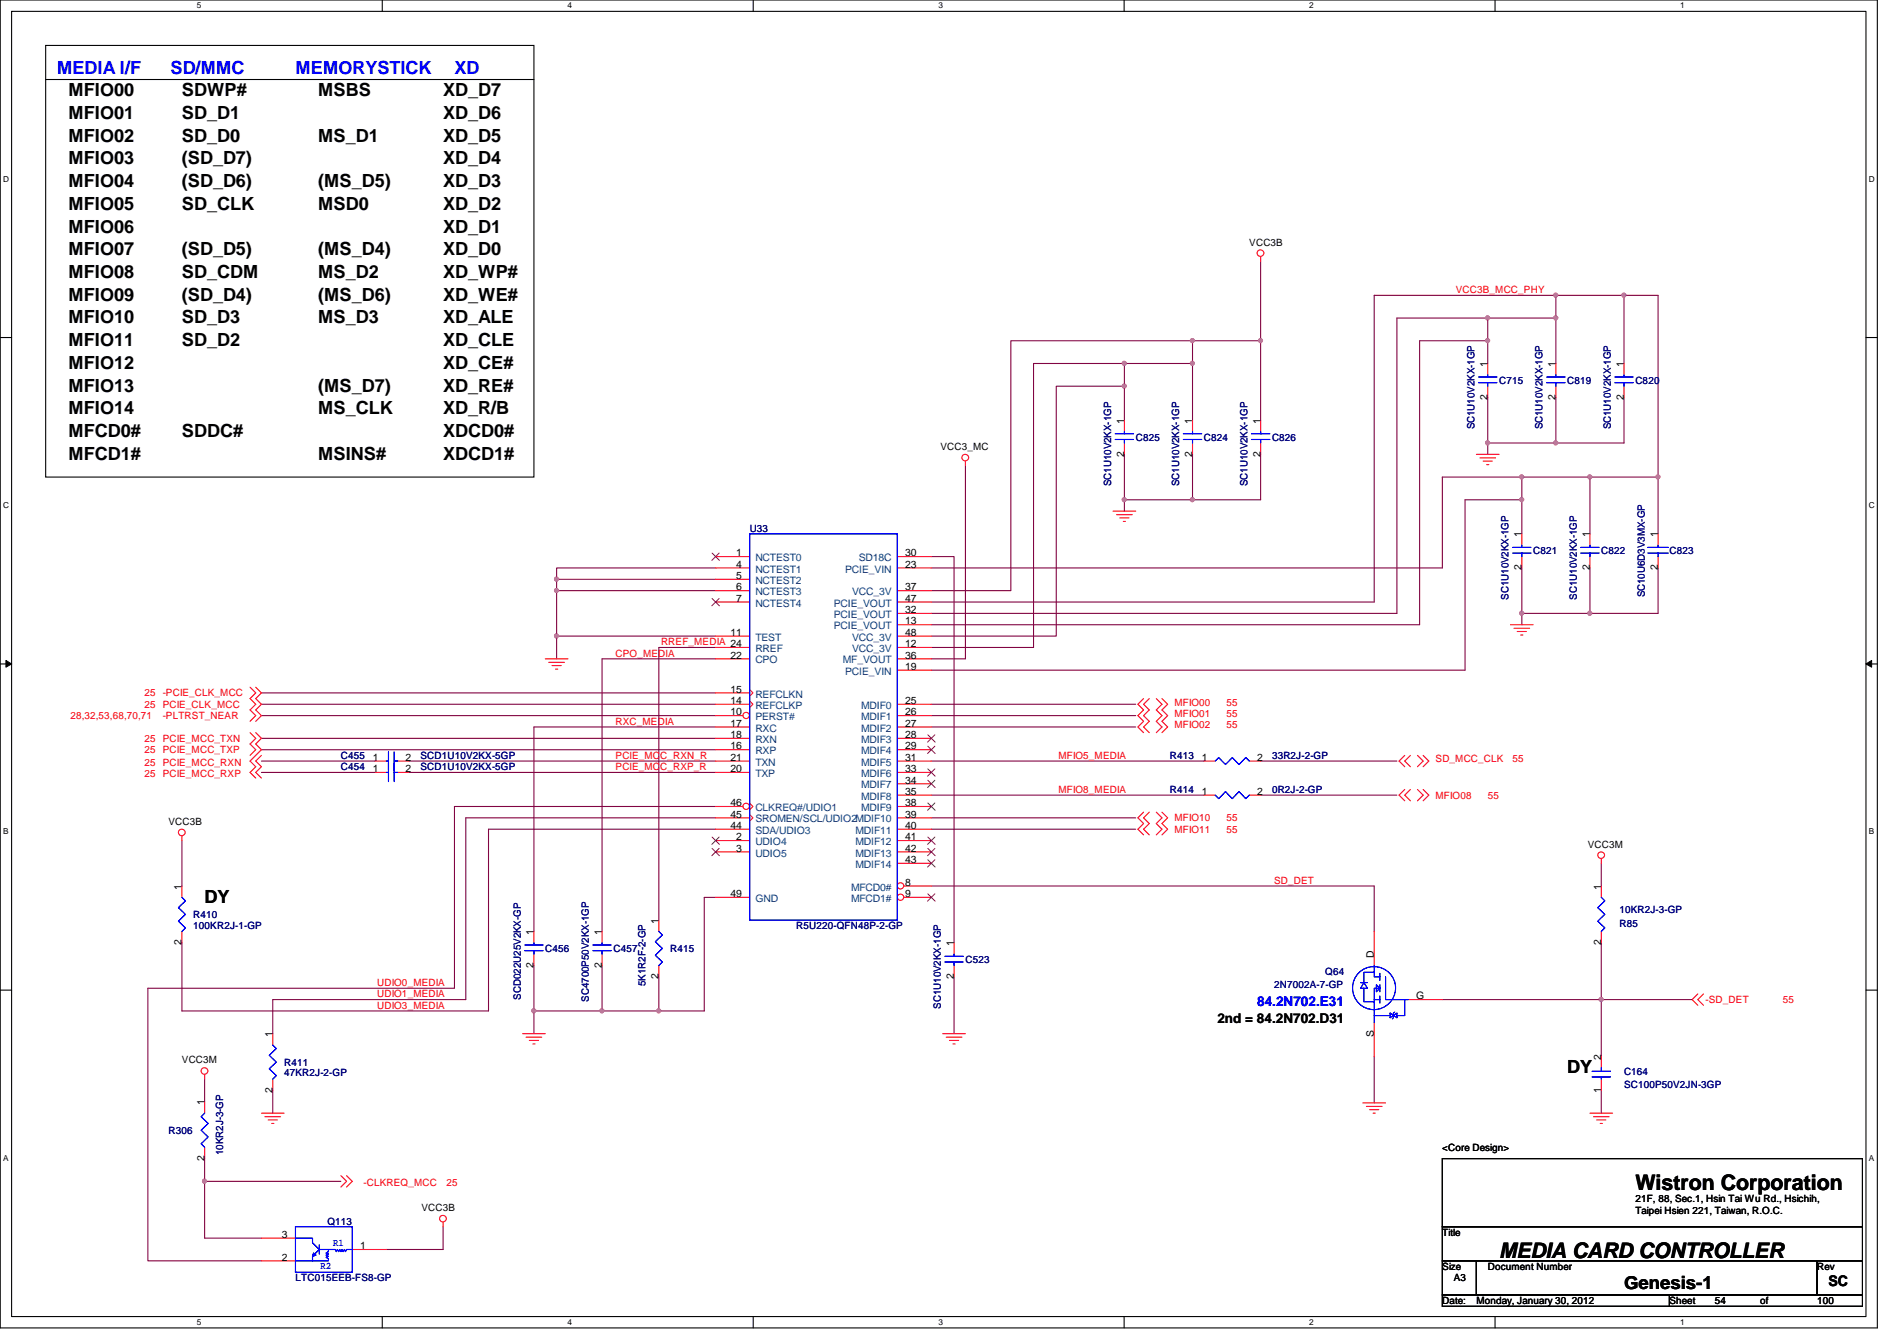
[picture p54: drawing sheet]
<svg xmlns="http://www.w3.org/2000/svg" width="297mm" height="210mm" viewBox="0 0 297 210" stroke-linecap="round" stroke-linejoin="round" font-family="sans-serif">
<defs><g id="words">
<g font-size="3.3">
<text x="256.1" y="186.3">Wistron Corporation</text>
<text x="234.7" y="196.8">MEDIA CARD CONTROLLER</text>
</g>
<g font-size="2.8" fill="#00f">
<text x="8.9" y="11.5">MEDIA I/F</text>
<text x="26.7" y="11.5">SD/MMC</text>
<text x="46.3" y="11.5">MEMORYSTICK</text>
<text x="71.2" y="11.5">XD</text>
</g>
<g font-size="2.8">
<text x="10.7" y="15.1">MFIO00</text>
<text x="28.5" y="15.1">SDWP#</text>
<text x="49.8" y="15.1">MSBS</text>
<text x="69.4" y="15.1">XD_D7</text>
<text x="10.7" y="22.2">MFIO02</text>
<text x="10.7" y="18.6">MFIO01</text>
<text x="28.5" y="22.2">SD_D0</text>
<text x="28.5" y="18.6">SD_D1</text>
<text x="49.8" y="22.2">MS_D1</text>
<text x="69.4" y="18.6">XD_D6</text>
<text x="69.4" y="22.2">XD_D5</text>
<text x="10.7" y="29.3">MFIO04</text>
<text x="10.7" y="25.7">MFIO03</text>
<text x="28.5" y="29.3">(SD_D6)</text>
<text x="28.5" y="25.7">(SD_D7)</text>
<text x="49.8" y="29.3">(MS_D5)</text>
<text x="69.4" y="29.3">XD_D3</text>
<text x="69.4" y="25.7">XD_D4</text>
<text x="10.7" y="32.9">MFIO05</text>
<text x="28.5" y="32.9">SD_CLK</text>
<text x="49.8" y="32.9">MSD0</text>
<text x="69.4" y="32.9">XD_D2</text>
<text x="10.7" y="40">MFIO07</text>
<text x="10.7" y="36.4">MFIO06</text>
<text x="28.5" y="40">(SD_D5)</text>
<text x="49.8" y="40">(MS_D4)</text>
<text x="69.4" y="40">XD_D0</text>
<text x="69.4" y="36.4">XD_D1</text>
<text x="10.7" y="47.1">MFIO09</text>
<text x="10.7" y="43.5">MFIO08</text>
<text x="28.5" y="43.5">SD_CDM</text>
<text x="28.5" y="47.1">(SD_D4)</text>
<text x="49.8" y="47.1">(MS_D6)</text>
<text x="49.8" y="43.5">MS_D2</text>
<text x="69.4" y="43.5">XD_WP#</text>
<text x="69.4" y="47.1">XD_WE#</text>
<text x="10.7" y="50.6">MFIO10</text>
<text x="28.5" y="50.6">SD_D3</text>
<text x="49.8" y="50.6">MS_D3</text>
<text x="69.4" y="50.6">XD_ALE</text>
<text x="10.7" y="57.7">MFIO12</text>
<text x="10.7" y="54.2">MFIO11</text>
<text x="28.5" y="54.2">SD_D2</text>
<text x="69.4" y="57.7">XD_CE#</text>
<text x="69.4" y="54.2">XD_CLE</text>
<text x="10.7" y="64.9">MFIO14</text>
<text x="10.7" y="61.3">MFIO13</text>
<text x="49.8" y="64.9">MS_CLK</text>
<text x="49.8" y="61.3">(MS_D7)</text>
<text x="69.4" y="64.9">XD_R/B</text>
<text x="69.4" y="61.3">XD_RE#</text>
<text x="10.7" y="72">MFCD1#</text>
<text x="10.7" y="68.4">MFCD0#</text>
<text x="28.5" y="68.4">SDDC#</text>
<text x="49.8" y="72">MSINS#</text>
<text x="69.4" y="68.4">XDCD0#</text>
<text x="69.4" y="72">XDCD1#</text>
<text x="32" y="141.3">DY</text>
<text x="245.4" y="168">DY</text>
<text x="254.3" y="201.8">Genesis-1</text>
</g>
<text font-size="2.3" x="286.3" y="201.3">SC</text>
<text font-size="2.1" x="190.6" y="160.1">2nd = 84.2N702.D31</text>
<text font-size="2.1" fill="#00f" x="196.8" y="157.4">84.2N702.E31</text>
<g font-size="1.6">
<text x="195.6" y="38.4">VCC3B</text>
<text x="232.9" y="57.4" transform="rotate(-90 232.9 57.4)">1</text>
<text x="243.6" y="57.4" transform="rotate(-90 243.6 57.4)">1</text>
<text x="254.3" y="57.4" transform="rotate(-90 254.3 57.4)">1</text>
<text x="232.9" y="62.6" transform="rotate(-90 232.9 62.6)">2</text>
<text x="243.6" y="62.6" transform="rotate(-90 243.6 62.6)">2</text>
<text x="254.3" y="62.6" transform="rotate(-90 254.3 62.6)">2</text>
<text x="147.3" y="70.4">VCC3_MC</text>
<text x="176" y="71.5" transform="rotate(-90 176 71.5)">2</text>
<text x="176" y="66.3" transform="rotate(-90 176 66.3)">1</text>
<text x="186.7" y="71.5" transform="rotate(-90 186.7 71.5)">2</text>
<text x="186.7" y="66.3" transform="rotate(-90 186.7 66.3)">1</text>
<text x="197.4" y="71.5" transform="rotate(-90 197.4 71.5)">2</text>
<text x="197.4" y="66.3" transform="rotate(-90 197.4 66.3)">1</text>
<text x="115.3" y="88.9">4</text>
<text x="115.3" y="87.1">1</text>
<text x="141.7" y="87.1">30</text>
<text x="141.7" y="88.9">23</text>
<text x="238.2" y="89.2" transform="rotate(-90 238.2 89.2)">2</text>
<text x="238.2" y="84.1" transform="rotate(-90 238.2 84.1)">1</text>
<text x="248.9" y="89.2" transform="rotate(-90 248.9 89.2)">2</text>
<text x="248.9" y="84.1" transform="rotate(-90 248.9 84.1)">1</text>
<text x="259.6" y="89.2" transform="rotate(-90 259.6 89.2)">2</text>
<text x="259.6" y="84.1" transform="rotate(-90 259.6 84.1)">1</text>
<text x="115.3" y="90.6">5</text>
<text x="115.3" y="92.4">6</text>
<text x="115.3" y="94.2">7</text>
<text x="141.7" y="92.4">37</text>
<text x="141.7" y="94.2">47</text>
<text x="141.7" y="96">32</text>
<text x="114.4" y="99.5">11</text>
<text x="141.7" y="99.5">48</text>
<text x="141.7" y="101.3">12</text>
<text x="141.7" y="97.7">13</text>
<text x="114.4" y="103.1">22</text>
<text x="141.7" y="103.1">36</text>
<text x="141.7" y="104.9">19</text>
<text x="114.4" y="108.4">15</text>
<text x="114.4" y="112">10</text>
<text x="114.4" y="113.7">17</text>
<text x="114.4" y="110.2">14</text>
<text x="141.7" y="110.2">25</text>
<text x="141.7" y="112">26</text>
<text x="141.7" y="113.7">27</text>
<text x="58.4" y="119.1">1</text>
<text x="63.5" y="119.1">2</text>
<text x="114.4" y="119.1">21</text>
<text x="114.4" y="117.3">16</text>
<text x="114.4" y="115.5">18</text>
<text x="141.7" y="115.5">28</text>
<text x="141.7" y="117.3">29</text>
<text x="141.7" y="119.1">31</text>
<text x="188.2" y="119.1">1</text>
<text x="196.8" y="119.1">2</text>
<text x="58.4" y="120.9">1</text>
<text x="63.5" y="120.9">2</text>
<text x="114.4" y="120.9">20</text>
<text x="141.7" y="120.9">33</text>
<text x="141.7" y="122.6">34</text>
<text x="141.7" y="124.4">35</text>
<text x="188.2" y="124.4">1</text>
<text x="196.8" y="124.4">2</text>
<text x="26.4" y="129.1">VCC3B</text>
<text x="114.4" y="129.8">44</text>
<text x="114.4" y="128">45</text>
<text x="114.4" y="126.2">46</text>
<text x="115.3" y="131.5">2</text>
<text x="141.7" y="126.2">38</text>
<text x="141.7" y="128">39</text>
<text x="141.7" y="129.8">40</text>
<text x="141.7" y="131.5">41</text>
<text x="115.3" y="133.3">3</text>
<text x="141.7" y="133.3">42</text>
<text x="141.7" y="135.1">43</text>
<text x="248.6" y="132.7">VCC3M</text>
<text x="28.4" y="139.2" transform="rotate(-90 28.4 139.2)">1</text>
<text x="114.4" y="140.4">49</text>
<text x="141.7" y="138.6">8</text>
<text x="141.7" y="140.4">9</text>
<text x="250.7" y="139.2" transform="rotate(-90 250.7 139.2)">1</text>
<text x="28.4" y="147.9" transform="rotate(-90 28.4 147.9)">2</text>
<text x="83.6" y="146.3" transform="rotate(-90 83.6 146.3)">1</text>
<text x="94.2" y="146.3" transform="rotate(-90 94.2 146.3)">1</text>
<text x="103.1" y="144.6" transform="rotate(-90 103.1 144.6)">1</text>
<text x="149.3" y="148.1" transform="rotate(-90 149.3 148.1)">1</text>
<text x="215.1" y="149.9" transform="rotate(-90 215.1 149.9)">D</text>
<text x="250.7" y="147.9" transform="rotate(-90 250.7 147.9)">2</text>
<text x="83.6" y="151.5" transform="rotate(-90 83.6 151.5)">2</text>
<text x="94.2" y="151.5" transform="rotate(-90 94.2 151.5)">2</text>
<text x="103.1" y="153.2" transform="rotate(-90 103.1 153.2)">2</text>
<text x="149.3" y="153.2" transform="rotate(-90 149.3 153.2)">2</text>
<text x="221.7" y="156.4">G</text>
<text x="28.5" y="166.5">VCC3M</text>
<text x="42.7" y="162.3" transform="rotate(-90 42.7 162.3)">1</text>
<text x="215.1" y="162.3" transform="rotate(-90 215.1 162.3)">S</text>
<text x="250.7" y="165.9" transform="rotate(-90 250.7 165.9)">2</text>
<text x="32" y="173" transform="rotate(-90 32 173)">1</text>
<text x="42.7" y="171" transform="rotate(-90 42.7 171)">2</text>
<text x="250.7" y="171" transform="rotate(-90 250.7 171)">1</text>
<text x="32" y="181.7" transform="rotate(-90 32 181.7)">2</text>
<text x="225.8" y="180.1">&lt;Core Design&gt;</text>
<text x="66" y="189.6">VCC3B</text>
<text x="256.1" y="188.1">21F, 88, Sec.1, Hsin Tai Wu Rd., Hsichih,</text>
<text x="256.1" y="189.9">Taipei Hsien 221, Taiwan, R.O.C.</text>
<text x="44.2" y="197.3">2</text>
<text x="44.2" y="193.8">3</text>
<text x="56.4" y="195.5">1</text>
<text x="225.8" y="193.5">Title</text>
<text x="225.8" y="198.8">Size</text>
<text x="227.6" y="200.6">A3</text>
<text x="233" y="198.8">Document Number</text>
<text x="284.5" y="198.8">Rev</text>
<text x="225.8" y="204.1">Date:</text>
<text x="231.2" y="204.1">Monday, January 30, 2012</text>
<text x="261.4" y="204.1">Sheet</text>
<text x="268.5" y="204.1">54</text>
<text x="275.6" y="204.1">of</text>
<text x="284.5" y="204.1">100</text>
</g>
<g font-size="1.6" fill="#f00">
<text x="228" y="45.9">VCC3B_MCC_PHY</text>
<text x="103.5" y="101">RREF_MEDIA 24</text>
<text x="96.4" y="102.8">CPO_MEDIA</text>
<text x="11" y="112.6">28,32,53,68,70,71</text>
<text x="22.6" y="109">25</text>
<text x="22.6" y="110.8">25</text>
<text x="25.5" y="109">-PCIE_CLK_MCC</text>
<text x="25.5" y="112.6">-PLTRST_NEAR</text>
<text x="25.5" y="110.8">PCIE_CLK_MCC</text>
<text x="96.4" y="113.5">RXC_MEDIA</text>
<text x="183.9" y="110.4">MFIO00</text>
<text x="183.9" y="112.2">MFIO01</text>
<text x="192.1" y="110.4">55</text>
<text x="192.1" y="112.2">55</text>
<text x="22.6" y="116.1">25</text>
<text x="22.6" y="117.9">25</text>
<text x="22.6" y="119.8">25</text>
<text x="25.5" y="116.1">PCIE_MCC_TXN</text>
<text x="25.5" y="117.9">PCIE_MCC_TXP</text>
<text x="25.5" y="119.8">PCIE_MCC_RXN</text>
<text x="96.4" y="118.8">PCIE_MCC_RXN_R</text>
<text x="165.7" y="118.8">MFIO5_MEDIA</text>
<text x="183.9" y="114">MFIO02</text>
<text x="192.1" y="114">55</text>
<text x="224.8" y="119.3">SD_MCC_CLK</text>
<text x="236.9" y="119.3">55</text>
<text x="22.6" y="121.6">25</text>
<text x="25.5" y="121.6">PCIE_MCC_RXP</text>
<text x="96.4" y="120.6">PCIE_MCC_RXP_R</text>
<text x="165.7" y="124.1">MFIO8_MEDIA</text>
<text x="224.8" y="125">MFIO08</text>
<text x="233" y="125">55</text>
<text x="183.9" y="130.3">MFIO11</text>
<text x="183.9" y="128.6">MFIO10</text>
<text x="192.1" y="130.3">55</text>
<text x="192.1" y="128.6">55</text>
<text x="199.5" y="138.3">SD_DET</text>
<text x="59.1" y="154.3">UDIO0_MEDIA</text>
<text x="59.1" y="156.1">UDIO1_MEDIA</text>
<text x="59.1" y="157.9">UDIO3_MEDIA</text>
<text x="267.1" y="157">-SD_DET</text>
<text x="279.2" y="157">55</text>
<text x="56.9" y="185.6">-CLKREQ_MCC</text>
<text x="69.9" y="185.6">25</text>
</g>
<g font-size="1.6" fill="#000080">
<text x="234.7" y="60.1">C715</text>
<text x="245.4" y="60.1">C819</text>
<text x="256.1" y="60.1">C820</text>
<text x="177.8" y="69">C825</text>
<text x="188.5" y="69">C824</text>
<text x="199.2" y="69">C826</text>
<text x="230.9" y="67.2" transform="rotate(-90 230.9 67.2)">SC1U10V2KX-1GP</text>
<text x="241.6" y="67.2" transform="rotate(-90 241.6 67.2)">SC1U10V2KX-1GP</text>
<text x="252.2" y="67.2" transform="rotate(-90 252.2 67.2)">SC1U10V2KX-1GP</text>
<text x="174" y="76.1" transform="rotate(-90 174 76.1)">SC1U10V2KX-1GP</text>
<text x="184.7" y="76.1" transform="rotate(-90 184.7 76.1)">SC1U10V2KX-1GP</text>
<text x="195.3" y="76.1" transform="rotate(-90 195.3 76.1)">SC1U10V2KX-1GP</text>
<text x="117.4" y="83.2">U33</text>
<text x="240.1" y="86.8">C821</text>
<text x="250.7" y="86.8">C822</text>
<text x="261.4" y="86.8">C823</text>
<text x="236.2" y="93.9" transform="rotate(-90 236.2 93.9)">SC1U10V2KX-1GP</text>
<text x="246.9" y="93.9" transform="rotate(-90 246.9 93.9)">SC1U10V2KX-1GP</text>
<text x="257.6" y="93.5" transform="rotate(-90 257.6 93.5)">SC10U6D3V3MX-GP</text>
<text x="53.4" y="118.8">C455</text>
<text x="65.8" y="118.8">SCD1U10V2KX-5GP</text>
<text x="183.2" y="118.8">R413</text>
<text x="199.2" y="118.8">33R2J-2-GP</text>
<text x="53.4" y="120.6">C454</text>
<text x="65.8" y="120.6">SCD1U10V2KX-5GP</text>
<text x="183.2" y="124.1">R414</text>
<text x="199.2" y="124.1">0R2J-2-GP</text>
<text x="30.3" y="143.7">R410</text>
<text x="253.6" y="143">10KR2J-3-GP</text>
<text x="30.3" y="145.5">100KR2J-1-GP</text>
<text x="85.4" y="149">C456</text>
<text x="96.1" y="149">C457</text>
<text x="104.9" y="149">R415</text>
<text x="124.7" y="145.5">R5U220-QFN48P-2-GP</text>
<text x="253.6" y="145.1">R85</text>
<text x="101.1" y="154.3" transform="rotate(-90 101.1 154.3)">5K1R2F-2-GP</text>
<text x="151.2" y="150.8">C523</text>
<text x="199.5" y="154.7">2N7002A-7-GP</text>
<text x="207.5" y="152.6">Q64</text>
<text x="81.5" y="156.5" transform="rotate(-90 81.5 156.5)">SCD022U25V2KX-GP</text>
<text x="92.2" y="156.8" transform="rotate(-90 92.2 156.8)">SC4700P50V2KX-1GP</text>
<text x="147.3" y="157.9" transform="rotate(-90 147.3 157.9)">SC1U10V2KX-1GP</text>
<text x="44.5" y="166.8">R411</text>
<text x="44.5" y="168.4">47KR2J-2-GP</text>
<text x="254.3" y="168.2">C164</text>
<text x="254.3" y="170.3">SC100P50V2JN-3GP</text>
<text x="26.4" y="177.5">R306</text>
<text x="35" y="180.8" transform="rotate(-90 35 180.8)">10KR2J-3-GP</text>
<text x="51.3" y="191.7">Q113</text>
<text x="46.3" y="200.6">LTC015EEB-FS8-GP</text>
</g>
<g font-size="1.6" fill="#004080">
<text x="118.3" y="89.6">NCTEST1</text>
<text x="118.3" y="87.8">NCTEST0</text>
<text x="132.3" y="89.6">PCIE_VIN</text>
<text x="134.5" y="87.8">SD18C</text>
<text x="118.3" y="91.4">NCTEST2</text>
<text x="118.3" y="93.2">NCTEST3</text>
<text x="118.3" y="95">NCTEST4</text>
<text x="130.6" y="95">PCIE_VOUT</text>
<text x="133.4" y="93.2">VCC_3V</text>
<text x="118.3" y="100.3">TEST</text>
<text x="130.6" y="96.7">PCIE_VOUT</text>
<text x="130.6" y="98.5">PCIE_VOUT</text>
<text x="133.4" y="100.3">VCC_3V</text>
<text x="118.3" y="103.8">CPO</text>
<text x="118.3" y="102.1">RREF</text>
<text x="132" y="103.8">MF_VOUT</text>
<text x="132.3" y="105.6">PCIE_VIN</text>
<text x="133.4" y="102.1">VCC_3V</text>
<text x="118.3" y="109.2">REFCLKN</text>
<text x="118.3" y="112.7">PERST#</text>
<text x="118.3" y="111">REFCLKP</text>
<text x="134.8" y="111">MDIF0</text>
<text x="134.8" y="112.7">MDIF1</text>
<text x="118.3" y="119.8">TXN</text>
<text x="118.3" y="118.1">RXP</text>
<text x="118.3" y="116.3">RXN</text>
<text x="118.3" y="114.5">RXC</text>
<text x="134.8" y="114.5">MDIF2</text>
<text x="134.8" y="116.3">MDIF3</text>
<text x="134.8" y="118.1">MDIF4</text>
<text x="134.8" y="119.8">MDIF5</text>
<text x="118.3" y="121.6">TXP</text>
<text x="134.8" y="121.6">MDIF6</text>
<text x="134.8" y="123.4">MDIF7</text>
<text x="134.8" y="125.2">MDIF8</text>
<text x="118.3" y="130.5">SDA/UDIO3</text>
<text x="118.3" y="128.7">SROMEN/SCL/UDIO2MDIF10</text>
<text x="118.3" y="127">CLKREQ#/UDIO1</text>
<text x="133.9" y="130.5">MDIF11</text>
<text x="134.8" y="127">MDIF9</text>
<text x="118.3" y="132.3">UDIO4</text>
<text x="118.3" y="134.1">UDIO5</text>
<text x="133.9" y="132.3">MDIF12</text>
<text x="133.9" y="134.1">MDIF13</text>
<text x="133.9" y="135.8">MDIF14</text>
<text x="118.3" y="141.2">GND</text>
<text x="133.3" y="139.4">MFCD0#</text>
<text x="133.3" y="141.2">MFCD1#</text>
</g>
<g font-size="1.6" fill="#00f">
<text x="52.2" y="195">R1</text>
<text x="50.2" y="198.6">R2</text>
</g>
<g font-size="1.3">
<text x="30.8" y="1.3">5</text>
<text x="88.9" y="1.3">4</text>
<text x="146.9" y="1.3">3</text>
<text x="205" y="1.3">2</text>
<text x="263.1" y="1.3">1</text>
<text x=".5" y="28.4">D</text>
<text x="292.6" y="28.4">D</text>
<text x=".5" y="79.5">C</text>
<text x="292.6" y="79.5">C</text>
<text x=".5" y="130.6">B</text>
<text x="292.6" y="130.6">B</text>
<text x=".5" y="181.7">A</text>
<text x="292.6" y="181.7">A</text>
<text x="30.8" y="207.4">5</text>
<text x="88.9" y="207.4">4</text>
<text x="146.9" y="207.4">3</text>
<text x="205" y="207.4">2</text>
<text x="263.1" y="207.4">1</text>
</g>
</g></defs>
<path d="M0 0h294v207.9h-294zM1.8 1.8h290.4v204.3h-290.4z" fill="none" stroke="#000" stroke-width=".17"/>
<g fill="#fff">
<path d="M30.8 .2h.7v1.4h-.7z"/>
<path d="M30.8 206.2h.7v1.4h-.7z"/>
</g>
<path d="M59.9 0v1.8M59.9 206.1v1.8" fill="none" stroke="#000" stroke-width=".17"/>
<g fill="#fff">
<path d="M88.9 .2h.6v1.4h-.6z"/>
<path d="M88.9 206.2h.6v1.4h-.6z"/>
</g>
<path d="M117.9 0v1.8M117.9 206.1v1.8" fill="none" stroke="#000" stroke-width=".17"/>
<g fill="#fff">
<path d="M146.9 .2h.7v1.4h-.7z"/>
<path d="M146.9 206.2h.7v1.4h-.7z"/>
</g>
<path d="M176 0v1.8M176 206.1v1.8" fill="none" stroke="#000" stroke-width=".17"/>
<g fill="#fff">
<path d="M205 .2h.7v1.4h-.7z"/>
<path d="M205 206.2h.7v1.4h-.7z"/>
</g>
<path d="M234.1 0v1.8M234.1 206.1v1.8" fill="none" stroke="#000" stroke-width=".17"/>
<g fill="#fff">
<path d="M263.1 .2h.7v1.4h-.7z"/>
<path d="M263.1 206.2h.7v1.4h-.7z"/>
<path d="M.5 27.3h.9v1.4h-.9z"/>
<path d="M292.6 27.3h.9v1.4h-.9z"/>
<path d="M.5 78.4h.9v1.4h-.9z"/>
<path d="M292.6 78.4h.9v1.4h-.9z"/>
</g>
<path d="M0 52.8h1.8M292.2 52.8h1.8" fill="none" stroke="#000" stroke-width=".17"/>
<g fill="#fff">
<path d="M.5 129.5h.8v1.4h-.8z"/>
<path d="M292.6 129.5h.9v1.4h-.9z"/>
</g>
<path d="M0 103.9h1.8M292.2 103.9h1.8" fill="none" stroke="#000" stroke-width=".17"/>
<path d="M.9 103.4l.9 .5-.9 .5zM292.2 103.9l.9-.5v1z" fill="#000"/>
<path d="M.9 103.4l.9 .5-.9 .5zM292.2 103.9l.9-.5v1z" fill="none" stroke="#000" stroke-width=".16"/>
<g fill="#fff">
<path d="M.5 180.5h.8v1.4h-.8z"/>
<path d="M292.6 180.5h.9v1.4h-.9z"/>
</g>
<path d="M0 155h1.8M292.2 155h1.8" fill="none" stroke="#000" stroke-width=".17"/>
<path d="M83.6 158.2h10.7" fill="none" stroke="#800040" stroke-width=".17"/>
<circle cx="83.6" cy="158.2" r=".32" fill="#f0f"/>
<circle cx="83.6" cy="158.2" r=".32" fill="none" stroke="#f0f" stroke-width=".17"/>
<path d="M83.6 151.1v7.1M94.3 158.2h8.9" fill="none" stroke="#800040" stroke-width=".17"/>
<circle cx="94.2" cy="158.2" r=".32" fill="#f0f"/>
<circle cx="94.2" cy="158.2" r=".32" fill="none" stroke="#f0f" stroke-width=".17"/>
<path d="M103.2 152.9v5.3" fill="none" stroke="#800040" stroke-width=".17"/>
<circle cx="103.1" cy="158.2" r=".32" fill="#f0f"/>
<circle cx="103.1" cy="158.2" r=".32" fill="none" stroke="#f0f" stroke-width=".17"/>
<g fill="none" stroke="#800040" stroke-width=".17">
<path d="M40.9 112h71.2M40.9 110.2h71.2M40.9 108.5h71.2M112.1 113.8h-28.5v32M112.1 103.1h-17.8v42.7M112.1 101.3h-8.9v42.7M145.8 113.8h32M145.8 112h32M145.8 110.2h32M145.8 119.1h42.7M197.4 119.1h21.3M145.8 129.8h32"/>
<path d="M145.8 128h32M145.8 124.5h42.7M197.4 124.5h21.3M28.5 147.6v10.6h48M42.7 156.5h30.2M83.6 158.2v3.6M94.3 151.1v7.1M32 168.9v3.6M32 184.9v8.9M69.4 192v3.6h-8.9"/>
</g>
<circle cx="32" cy="184.9" r=".32" fill="#f0f"/>
<circle cx="32" cy="184.9" r=".32" fill="none" stroke="#f0f" stroke-width=".17"/>
<path d="M87.2 99.6h24.9M28.5 131.6v7.1M76.5 129.8v28.4M112.1 126.2h-40.9v28.5M112.1 128h-39.2v28.5M112.1 140.5h-1.8v17.7h-7.1M32 181.4v3.5h21.4M32 193.8h8.9" fill="none" stroke="#800040" stroke-width=".17"/>
<circle cx="87.1" cy="99.5" r=".32" fill="#f0f"/>
<circle cx="87.1" cy="99.5" r=".32" fill="none" stroke="#f0f" stroke-width=".17"/>
<path d="M215.2 46.2v48M243.6 46.2h10.7M87.2 99.6v3.5M145.8 87.1h3.6v60.5M149.4 152.9v8.9" fill="none" stroke="#800040" stroke-width=".17"/>
<circle cx="243.6" cy="46.2" r=".32" fill="#f0f"/>
<circle cx="243.6" cy="46.2" r=".32" fill="none" stroke="#f0f" stroke-width=".17"/>
<path d="M233 49.8h-14.3v46.2M233 56.9v-3.6h-10.7v44.5" fill="none" stroke="#800040" stroke-width=".17"/>
<circle cx="232.9" cy="53.3" r=".32" fill="#f0f"/>
<circle cx="232.9" cy="53.3" r=".32" fill="none" stroke="#f0f" stroke-width=".17"/>
<path d="M233 49.8h10.6" fill="none" stroke="#800040" stroke-width=".17"/>
<circle cx="232.9" cy="49.8" r=".32" fill="#f0f"/>
<circle cx="232.9" cy="49.8" r=".32" fill="none" stroke="#f0f" stroke-width=".17"/>
<path d="M233 49.8v3.5M243.6 49.8v7.1" fill="none" stroke="#800040" stroke-width=".17"/>
<circle cx="243.6" cy="49.8" r=".32" fill="#f0f"/>
<circle cx="243.6" cy="49.8" r=".32" fill="none" stroke="#f0f" stroke-width=".17"/>
<path d="M254.3 46.2v10.7" fill="none" stroke="#800040" stroke-width=".17"/>
<circle cx="254.3" cy="46.2" r=".32" fill="#f0f"/>
<circle cx="254.3" cy="46.2" r=".32" fill="none" stroke="#f0f" stroke-width=".17"/>
<path d="M254.3 46.2h5.3M233 62.2v7.1M243.6 62.2v7.1h10.7v-7.1" fill="none" stroke="#800040" stroke-width=".17"/>
<circle cx="243.6" cy="69.3" r=".32" fill="#f0f"/>
<circle cx="243.6" cy="69.3" r=".32" fill="none" stroke="#f0f" stroke-width=".17"/>
<path d="M243.6 69.3h-10.6v1.8" fill="none" stroke="#800040" stroke-width=".17"/>
<circle cx="232.9" cy="69.3" r=".32" fill="#f0f"/>
<circle cx="232.9" cy="69.3" r=".32" fill="none" stroke="#f0f" stroke-width=".17"/>
<path d="M225.8 74.7v14.2M249 74.7h10.6" fill="none" stroke="#800040" stroke-width=".17"/>
<circle cx="248.9" cy="74.6" r=".32" fill="#f0f"/>
<circle cx="248.9" cy="74.6" r=".32" fill="none" stroke="#f0f" stroke-width=".17"/>
<path d="M215.2 46.2h28.4v3.6M259.6 46.2v28.5M238.3 83.6v-5.4h-8.9v26.7M71.2 154.7h-48v42.7h17.7" fill="none" stroke="#800040" stroke-width=".17"/>
<circle cx="238.3" cy="78.2" r=".32" fill="#f0f"/>
<circle cx="238.3" cy="78.2" r=".32" fill="none" stroke="#f0f" stroke-width=".17"/>
<path d="M225.8 74.7h12.5v3.5" fill="none" stroke="#800040" stroke-width=".17"/>
<circle cx="238.3" cy="74.6" r=".32" fill="#f0f"/>
<circle cx="238.3" cy="74.6" r=".32" fill="none" stroke="#f0f" stroke-width=".17"/>
<path d="M238.3 74.7h10.7v8.9M259.6 74.7v8.9" fill="none" stroke="#800040" stroke-width=".17"/>
<circle cx="259.6" cy="74.6" r=".32" fill="#f0f"/>
<circle cx="259.6" cy="74.6" r=".32" fill="none" stroke="#f0f" stroke-width=".17"/>
<path d="M249 88.9v7.1h10.6v-7.1" fill="none" stroke="#800040" stroke-width=".17"/>
<circle cx="248.9" cy="96" r=".32" fill="#f0f"/>
<circle cx="248.9" cy="96" r=".32" fill="none" stroke="#f0f" stroke-width=".17"/>
<path d="M249 96h-10.7v1.8" fill="none" stroke="#800040" stroke-width=".17"/>
<circle cx="238.3" cy="96" r=".32" fill="#f0f"/>
<circle cx="238.3" cy="96" r=".32" fill="none" stroke="#f0f" stroke-width=".17"/>
<path d="M176.1 56.9h-14.3v44.4h-16M186.7 53.3h-28.4v39.2h-12.5M151.2 72.9v30.2h-5.4M176.1 60.5h-10.7v39.1h-19.6M145.8 88.9h80M145.8 94.2h69.4M145.8 96h72.9M145.8 97.8h76.5M238.3 88.9v7.1M145.8 104.9h83.6" fill="none" stroke="#800040" stroke-width=".17"/>
<circle cx="176" cy="60.4" r=".32" fill="#f0f"/>
<circle cx="176" cy="60.4" r=".32" fill="none" stroke="#f0f" stroke-width=".17"/>
<path d="M186.7 56.9v8.9M176.1 60.5v5.3" fill="none" stroke="#800040" stroke-width=".17"/>
<circle cx="186.7" cy="56.9" r=".32" fill="#f0f"/>
<circle cx="186.7" cy="56.9" r=".32" fill="none" stroke="#f0f" stroke-width=".17"/>
<path d="M186.7 71.1v7.1h10.7" fill="none" stroke="#800040" stroke-width=".17"/>
<circle cx="186.7" cy="78.2" r=".32" fill="#f0f"/>
<circle cx="186.7" cy="78.2" r=".32" fill="none" stroke="#f0f" stroke-width=".17"/>
<path d="M186.7 78.2h-10.6v1.8" fill="none" stroke="#800040" stroke-width=".17"/>
<circle cx="176" cy="78.2" r=".32" fill="#f0f"/>
<circle cx="176" cy="78.2" r=".32" fill="none" stroke="#f0f" stroke-width=".17"/>
<path d="M176.1 56.9v3.6M186.7 53.3h10.7M176.1 71.1v7.1" fill="none" stroke="#800040" stroke-width=".17"/>
<circle cx="176" cy="56.9" r=".32" fill="#f0f"/>
<circle cx="176" cy="56.9" r=".32" fill="none" stroke="#f0f" stroke-width=".17"/>
<path d="M186.7 53.3v3.6h-10.6" fill="none" stroke="#800040" stroke-width=".17"/>
<circle cx="186.7" cy="53.3" r=".32" fill="#f0f"/>
<circle cx="186.7" cy="53.3" r=".32" fill="none" stroke="#f0f" stroke-width=".17"/>
<path d="M197.4 53.3v12.5M197.4 71.1v7.1" fill="none" stroke="#800040" stroke-width=".17"/>
<circle cx="197.4" cy="53.3" r=".32" fill="#f0f"/>
<circle cx="197.4" cy="53.3" r=".32" fill="none" stroke="#f0f" stroke-width=".17"/>
<path d="M197.4 40.9v12.4M87.2 92.5h24.9M40.9 115.6h71.2M40.9 117.3h71.2M40.9 119.1h17.8M64 119.1h48.1M40.9 120.9h17.8M64 120.9h48.1M76.5 129.8h35.6M42.7 156.5v5.3M42.7 170.7v3.5" fill="none" stroke="#800040" stroke-width=".17"/>
<circle cx="87.1" cy="92.4" r=".32" fill="#f0f"/>
<circle cx="87.1" cy="92.4" r=".32" fill="none" stroke="#f0f" stroke-width=".17"/>
<path d="M87.2 92.5v7.1M87.2 90.7h24.9" fill="none" stroke="#800040" stroke-width=".17"/>
<circle cx="87.1" cy="90.7" r=".32" fill="#f0f"/>
<circle cx="87.1" cy="90.7" r=".32" fill="none" stroke="#f0f" stroke-width=".17"/>
<path d="M112.1 88.9h-24.9v3.6M145.8 138.7h69.4v7.1M250.7 135.1v3.6M250.7 156.5h14.3M250.7 170.7v3.5" fill="none" stroke="#800040" stroke-width=".17"/>
<circle cx="250.7" cy="156.4" r=".32" fill="#f0f"/>
<circle cx="250.7" cy="156.4" r=".32" fill="none" stroke="#f0f" stroke-width=".17"/>
<path d="M225.8 156.5h24.9M250.7 156.5v8.9M250.7 147.6v8.9M215.2 165.4v7.2" fill="none" stroke="#800040" stroke-width=".17"/>
<g fill="none" stroke="#f00" stroke-width=".17">
<path d="M197.4 40.2v.7M243.6 56.9v1.8M151.2 72.2v.7M186.7 65.8v1.8M186.7 69.3v1.8M197.4 65.8v1.8M197.4 69.3v1.8M231.2 71.1h3.5M231.7 71.7h2.5M232.2 72.2h1.5M232.8 72.7h.3M243.6 60.5v1.7"/>
<path d="M174.3 80h3.5M174.8 80.6h2.5M175.3 81.1h1.5M175.9 81.6h.3M236.5 97.8h3.6M237.1 98.3h2.4M237.6 98.8h1.4M238.1 99.4h.4M238.3 83.6v1.7M238.3 87.1v1.8M39.2 107.6l.8 .9-.8 .8 .8 .9-.8 .9 .8 .9-.8 .9M39.2 114.7l.8 .9-.8 .9 .8 .8-.8 .9"/>
<path d="M40 107.6l.9 .9-.9 .8 .9 .9-.9 .9 .9 .9-.9 .9M40 114.7l.9 .9-.9 .9 .9 .8-1.7 1.8 .8 .9-.8 .9 .8 .9M40.9 118.2l-.9 .9 .9 .9-.9 .9 .9 .9M58.7 119.1h1.8M62.3 119.1h1.7M85.4 103.1h3.5M85.9 103.7h2.5M86.4 104.2h1.5M87 104.7h.3M112.1 108.5h5.3M117.4 107.9l.5 .6-.5 .5M179.1 109.3l-.9 .9 .9 .9-.9 .9 .9 .9-.9 .9 .9 .9"/>
<path d="M180 109.3l-.9 .9 .9 .9-.9 .9 .9 .9-.9 .9 .9 .9M181.1 109.3l.8 .9-.8 .9 .8 .9-.8 .9 .8 .9-.8 .9M181.9 109.3l.9 .9-.9 .9 .9 .9-.9 .9 .9 .9-.9 .9M188.5 119.1h1.8M195.6 119.1h1.8M220 118.2l-.9 .9 .9 .9M220.8 118.2l-.8 .9 .8 .9M222 118.2l.8 .9-.8 .9M222.8 118.2l.9 .9-.9 .9M28.5 130.9v.7M28.5 138.7v1.8M58.7 120.9h1.8"/>
<path d="M62.3 120.9h1.7M179.1 127.1l-.9 .9 .9 .9-.9 .9 .9 .9M180 127.1l-.9 .9 .9 .9-.9 .9 .9 .9M181.1 127.1l.8 .9-.8 .9 .8 .9-.8 .9M181.9 127.1l.9 .9-.9 .9 .9 .9-.9 .9M220 123.6l-.9 .9 .9 .8M220.8 123.6l-.8 .9 .8 .8M222 123.6l.8 .9-.8 .8M222.8 123.6l.9 .9-.9 .8M250.7 134.4v.7M250.7 138.7v1.8M28.5 145.8v1.8"/>
<path d="M83.6 145.8v1.8M83.6 149.4v1.7M149.4 147.6v1.8M149.4 151.1v1.8M215.2 145.8v5.3M220.5 156.5h5.3M250.7 145.8v1.8M265.8 155.6l-.8 .9 .8 .9M266.7 155.6l-.9 .9 .9 .9M32 168.2v.7M32 172.5v1.7M32 179.6v1.8"/>
<path d="M40.9 174.2h3.6M41.5 174.8h2.4M42 175.3h1.4M42.5 175.9h.4M81.8 161.8h3.6M82.4 162.3h2.4M82.9 162.9h1.4M83.4 163.4h.4M147.6 161.8h3.6M148.2 162.3h2.4M148.7 162.9h1.4M149.2 163.4h.4"/>
<path d="M213.4 172.6h3.6M213.9 173.2h2.5M214.5 173.7h1.4M215 174.2h.3M215.2 160v5.4M249 174.2h3.5M249.5 174.8h2.5M250 175.3h1.5M250.6 175.9h.3M250.7 165.4v1.7M250.7 168.9v1.8M40.9 197.4h5.4"/>
<path d="M40.9 193.8h5.4M53.4 184l.9 .9-.9 .9M54.3 184l.9 .9-.9 .9M55.2 195.6h5.3M69.4 191.3v.7"/>
<circle cx="197.4" cy="39.6" r=".52"/>
<circle cx="151.2" cy="71.6" r=".52"/>
<circle cx="28.5" cy="130.3" r=".52"/>
<circle cx="250.7" cy="133.9" r=".52"/>
<circle cx="32" cy="167.6" r=".52"/>
<circle cx="69.4" cy="190.7" r=".52"/>
</g>
<path d="M7.2 7.1h76.4v67.6h-76.4zM7.2 12.4h76.4M225.8 181.4h65.8v10.6h-65.8zM225.8 192h65.8v5.4h-65.8zM225.8 197.4h5.4v5.3h-5.4zM231.2 197.4h53.3v5.3h-53.3zM284.5 197.4h7.1v5.3h-7.1zM225.8 202.7h35.6v1.8h-35.6zM261.4 202.7h30.2v1.8h-30.2z" fill="none" stroke="#000" stroke-width=".17"/>
<g fill="none" stroke="#00f" stroke-width=".17">
<path d="M242.2 59h2.9M242.2 59.9h2.9M243.6 58.7v.3M243.6 59.9v.6M185.3 68.8h2.9M185.3 67.9h2.9M186.7 67.6v.3M186.7 68.8v.5M196 68.8h2.8M196 67.9h2.8M197.4 67.6v.3M197.4 68.8v.5"/>
<path d="M236.9 85.7h2.8M236.9 86.6h2.8M238.3 85.3v.4M238.3 86.6v.5M60.5 119.1h.3M60.8 119.5v2.8M60.8 117.7v2.9M61.7 119.5v2.8M61.7 117.7v2.9M61.7 119.1h.6M190.3 119.1l.5-.5 1.1 1.1 1.1-1.1 1 1.1 1.1-1.1 .5 .5M60.5 120.9h.3"/>
<path d="M61.7 120.9h.6M28.5 140.5l.5 .5-1.1 1.1 1.1 1-1.1 1.1 1.1 1-.5 .6M82.2 147.9h2.8M82.2 148.8h2.8M83.6 147.6v.3M83.6 148.8v.6M148 149.7h2.8M148 150.6h2.8M149.4 149.4v.3M149.4 150.6v.5M213.6 153.8l.5 .9h-1zM213.6 154.7v2.1h1.6"/>
<path d="M215.2 152.2h-1.6v1.6h-.5h1M215.2 159h2.5M215.2 151.1v1.8h.9M215.5 154.1l.6 .6-.6 .5zM216.1 155.9v1.1M216.1 152.4v1.1M216.1 154.1v1.1M216.1 156.5h-.9v3.5M216.1 154.7h-.9v1.8M217 152.9v3.6h3.5M217.7 158.6v.7l1-.7v.7zM218.4 158.4l-.2 .2v.7l-.2 .2"/>
<path d="M220 156.5v2.5h-1.3M250.7 140.5l.6 .5-1.1 1.1 1.1 1-1.1 1.1 1.1 1-.6 .6M32 174.2l-.5 .6 1.1 1.1-1.1 1 1.1 1.1-1.1 1 .5 .6M249.3 167.7h2.9M249.3 168.6h2.9M250.7 168.6v.3M250.7 167.1v.6M46.3 192h8.9v7.1h-8.9zM46.3 193.8h2.6v.7l1.1 1.1M46.3 199v.1M49.1 196.1l.4 .4-.6 .1zM50 194.9v1.4"/>
<path d="M51.4 195.6v.3l-.3 .2 .3 .2-.3 .2 .3 .1-.3 .2 .3 .2v.4h-2.5M55.2 195.6h-.9l-.2 .3-.2-.3-.2 .3-.2-.3-.1 .3-.2-.3-.2 .3-.2-.3-.1 .3-.2-.3h-2.5l-1.1 1v.8h-2.6"/>
<circle cx="215.2" cy="154.7" r="3.4"/>
</g>
<circle cx="116.8" cy="112" r=".5" fill="#fff"/>
<g fill="none" stroke="#f00" stroke-width=".17">
<path d="M112.1 90.7h5.3M112.1 88.9h5.3M112.1 112h4.2M112.1 103.1h5.3M140.5 112h5.3M140.5 110.2h5.3M140.5 113.8h5.3M140.5 115.6h5.3M140.5 117.3h5.3M140.5 119.1h5.3M140.5 120.9h5.3M140.5 122.7h5.3"/>
<path d="M140.5 124.5h5.3M140.5 126.2h5.3M140.5 128h5.3M140.5 129.8h5.3M140.5 131.6h5.3M140.5 133.3h5.3M140.5 135.1h5.3"/>
<circle cx="116.8" cy="112" r=".5"/>
</g>
<g fill="none" stroke="#804000" stroke-width=".16">
<path d="M145.3 115l1.1 1.2M145.3 116.8l1.1 1.1M146.4 115l-1.2 1.2M146.4 116.8l-1.2 1.1M145.3 120.4l1.1 1.1M145.3 122.1l1.1 1.2M145.3 125.7l1.1 1.1M145.3 131l1.1 1.2M145.3 132.8l1.1 1.1M145.3 134.6l1.1 1.1M146.4 120.4l-1.2 1.1M146.4 122.1l-1.2 1.2"/>
<path d="M146.4 125.7l-1.2 1.1M146.4 131l-1.2 1.2M146.4 132.8l-1.2 1.1M146.4 134.6l-1.2 1.1"/>
</g>
<circle cx="141" cy="138.7" r=".5" fill="#fff"/>
<g fill="none" stroke="#f00" stroke-width=".17">
<path d="M141.6 138.7h4.2"/>
<circle cx="141" cy="138.7" r=".5"/>
</g>
<circle cx="141" cy="140.4" r=".5" fill="#fff"/>
<g fill="none" stroke="#f00" stroke-width=".17">
<path d="M140.5 92.5h5.3M140.5 94.2h5.3M140.5 96h5.3M140.5 97.8h5.3M140.5 99.6h5.3M140.5 101.3h5.3M140.5 103.1h5.3M112.1 129.8h5.3M112.1 128h5.3M117.4 127.5l.5 .5-.5 .5M117.4 125.7l.5 .5-.5 .5M141.6 140.5h4.2"/>
<circle cx="141" cy="140.4" r=".5"/>
</g>
<path d="M145.3 139.9l1.1 1.2M146.4 139.9l-1.2 1.2" fill="none" stroke="#804000" stroke-width=".16"/>
<circle cx="116.8" cy="126.2" r=".5" fill="#fff"/>
<g fill="none" stroke="#f00" stroke-width=".17">
<path d="M233 56.9v1.8M254.3 56.9v1.8M176.1 65.8v1.8M176.1 69.3v1.8M233 60.5v1.7M254.3 60.5v1.7M112.1 99.6h5.3M112.1 87.1h5.3M112.1 92.5h5.3M112.1 94.2h5.3M140.5 87.1h5.3M140.5 88.9h5.3"/>
<path d="M249 83.6v1.7M249 87.1v1.8M259.6 83.6v1.7M259.6 87.1v1.8M112.1 119.1h5.3M112.1 117.3h5.3M112.1 115.6h5.3M112.1 113.8h5.3M112.1 101.3h5.3M112.1 110.2h5.3M117.4 109.7l.5 .5-.5 .5M140.5 104.9h5.3"/>
<path d="M112.1 126.2h4.2M112.1 120.9h5.3M112.1 131.6h5.3M112.1 133.3h5.3M188.5 124.5h1.8M195.6 124.5h1.8M94.3 145.8v1.8M94.3 149.4v1.7M103.2 144v1.8M103.2 151.1v1.8M112.1 140.5h5.3M42.7 161.8v1.8"/>
<path d="M42.7 168.9v1.8"/>
<circle cx="116.8" cy="126.2" r=".5"/>
</g>
<path d="M111.5 86.6l1.1 1.1M111.5 93.7l1.1 1.1M112.6 86.6l-1.1 1.1M112.6 93.7l-1.1 1.1M111.5 131l1.1 1.2M111.5 132.8l1.1 1.1M112.6 131l-1.1 1.2M112.6 132.8l-1.1 1.1" fill="none" stroke="#804000" stroke-width=".16"/>
<g fill="none" stroke="#00f" stroke-width=".17">
<path d="M231.5 59.9h2.9M231.5 59h2.9M233 58.7v.3M233 59.9v.6M252.9 59h2.8M252.9 59.9h2.8M254.3 58.7v.3M254.3 59.9v.6M174.6 67.9h2.9M174.6 68.8h2.9M176.1 67.6v.3M176.1 68.8v.5"/>
<path d="M117.4 83.6h23.1v60.4h-23.1zM247.5 85.7h2.9M247.5 86.6h2.9M249 85.3v.4M249 86.6v.5M258 86.6h3.2M258 85.7h3.2M259.6 85.3v.4M259.6 86.6v.5M190.3 124.5l.5 .5 1.1-1.1 1.1 1.1 1-1.1 1.1 1.1 .5-.5M92.8 147.9h2.9M92.8 148.8h2.9"/>
<path d="M94.3 147.6v.3M94.3 148.8v.6M103.2 145.8l.5 .5-1.1 1.1 1.1 1.1-1.1 1 1.1 1.1-.5 .5M42.7 163.6l.6 .5-1.1 1.1 1.1 1-1.1 1.1 1.1 1.1-.6 .5"/>
</g>
<circle cx="83.6" cy="158.2" r=".32" fill="#f0f"/>
<circle cx="83.6" cy="158.2" r=".32" fill="none" stroke="#f0f" stroke-width=".17"/>
<circle cx="94.2" cy="158.2" r=".32" fill="#f0f"/>
<circle cx="94.2" cy="158.2" r=".32" fill="none" stroke="#f0f" stroke-width=".17"/>
<circle cx="103.1" cy="158.2" r=".32" fill="#f0f"/>
<circle cx="103.1" cy="158.2" r=".32" fill="none" stroke="#f0f" stroke-width=".17"/>
<circle cx="32" cy="184.9" r=".32" fill="#f0f"/>
<circle cx="32" cy="184.9" r=".32" fill="none" stroke="#f0f" stroke-width=".17"/>
<circle cx="87.1" cy="99.5" r=".32" fill="#f0f"/>
<circle cx="87.1" cy="99.5" r=".32" fill="none" stroke="#f0f" stroke-width=".17"/>
<circle cx="243.6" cy="46.2" r=".32" fill="#f0f"/>
<circle cx="243.6" cy="46.2" r=".32" fill="none" stroke="#f0f" stroke-width=".17"/>
<circle cx="232.9" cy="53.3" r=".32" fill="#f0f"/>
<circle cx="232.9" cy="53.3" r=".32" fill="none" stroke="#f0f" stroke-width=".17"/>
<circle cx="232.9" cy="49.8" r=".32" fill="#f0f"/>
<circle cx="232.9" cy="49.8" r=".32" fill="none" stroke="#f0f" stroke-width=".17"/>
<circle cx="243.6" cy="49.8" r=".32" fill="#f0f"/>
<circle cx="243.6" cy="49.8" r=".32" fill="none" stroke="#f0f" stroke-width=".17"/>
<circle cx="254.3" cy="46.2" r=".32" fill="#f0f"/>
<circle cx="254.3" cy="46.2" r=".32" fill="none" stroke="#f0f" stroke-width=".17"/>
<circle cx="243.6" cy="69.3" r=".32" fill="#f0f"/>
<circle cx="243.6" cy="69.3" r=".32" fill="none" stroke="#f0f" stroke-width=".17"/>
<circle cx="232.9" cy="69.3" r=".32" fill="#f0f"/>
<circle cx="232.9" cy="69.3" r=".32" fill="none" stroke="#f0f" stroke-width=".17"/>
<circle cx="248.9" cy="74.6" r=".32" fill="#f0f"/>
<circle cx="248.9" cy="74.6" r=".32" fill="none" stroke="#f0f" stroke-width=".17"/>
<circle cx="238.3" cy="78.2" r=".32" fill="#f0f"/>
<circle cx="238.3" cy="78.2" r=".32" fill="none" stroke="#f0f" stroke-width=".17"/>
<circle cx="238.3" cy="74.6" r=".32" fill="#f0f"/>
<circle cx="238.3" cy="74.6" r=".32" fill="none" stroke="#f0f" stroke-width=".17"/>
<circle cx="259.6" cy="74.6" r=".32" fill="#f0f"/>
<circle cx="259.6" cy="74.6" r=".32" fill="none" stroke="#f0f" stroke-width=".17"/>
<circle cx="248.9" cy="96" r=".32" fill="#f0f"/>
<circle cx="248.9" cy="96" r=".32" fill="none" stroke="#f0f" stroke-width=".17"/>
<circle cx="238.3" cy="96" r=".32" fill="#f0f"/>
<circle cx="238.3" cy="96" r=".32" fill="none" stroke="#f0f" stroke-width=".17"/>
<circle cx="176" cy="60.4" r=".32" fill="#f0f"/>
<circle cx="176" cy="60.4" r=".32" fill="none" stroke="#f0f" stroke-width=".17"/>
<circle cx="186.7" cy="56.9" r=".32" fill="#f0f"/>
<circle cx="186.7" cy="56.9" r=".32" fill="none" stroke="#f0f" stroke-width=".17"/>
<circle cx="186.7" cy="78.2" r=".32" fill="#f0f"/>
<circle cx="186.7" cy="78.2" r=".32" fill="none" stroke="#f0f" stroke-width=".17"/>
<circle cx="176" cy="78.2" r=".32" fill="#f0f"/>
<circle cx="176" cy="78.2" r=".32" fill="none" stroke="#f0f" stroke-width=".17"/>
<circle cx="176" cy="56.9" r=".32" fill="#f0f"/>
<circle cx="176" cy="56.9" r=".32" fill="none" stroke="#f0f" stroke-width=".17"/>
<circle cx="186.7" cy="53.3" r=".32" fill="#f0f"/>
<circle cx="186.7" cy="53.3" r=".32" fill="none" stroke="#f0f" stroke-width=".17"/>
<circle cx="197.4" cy="53.3" r=".32" fill="#f0f"/>
<circle cx="197.4" cy="53.3" r=".32" fill="none" stroke="#f0f" stroke-width=".17"/>
<circle cx="87.1" cy="92.4" r=".32" fill="#f0f"/>
<circle cx="87.1" cy="92.4" r=".32" fill="none" stroke="#f0f" stroke-width=".17"/>
<circle cx="87.1" cy="90.7" r=".32" fill="#f0f"/>
<circle cx="87.1" cy="90.7" r=".32" fill="none" stroke="#f0f" stroke-width=".17"/>
<circle cx="250.7" cy="156.4" r=".32" fill="#f0f"/>
<circle cx="250.7" cy="156.4" r=".32" fill="none" stroke="#f0f" stroke-width=".17"/>
<use href="#words"/>
</svg>
